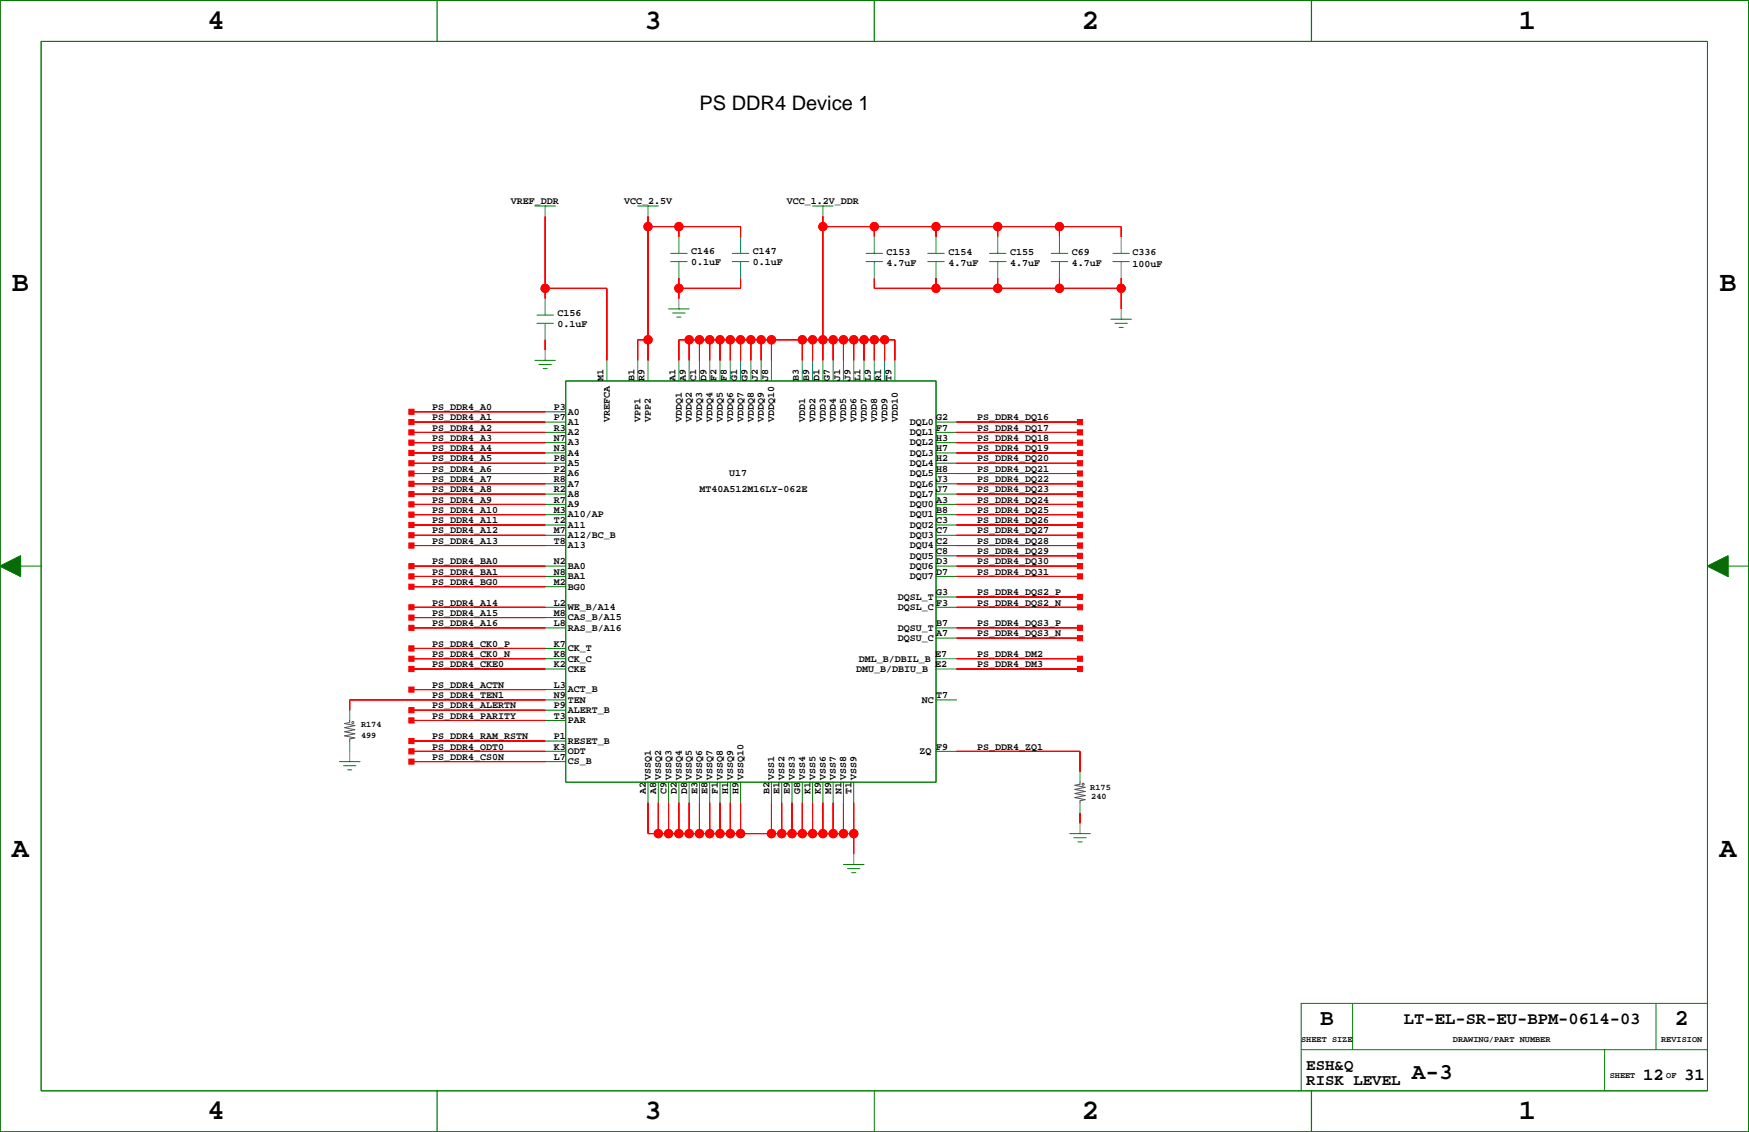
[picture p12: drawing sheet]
<svg xmlns="http://www.w3.org/2000/svg" width="432mm" height="279mm" viewBox="0 0 432 279" stroke-linecap="round" stroke-linejoin="round" font-family="sans-serif">
<defs><g id="words">
<g font-size="7.1">
<text x="51.2" y="7.1">4</text>
<text x="159.1" y="7.1">3</text>
<text x="267.1" y="7.1">2</text>
<text x="375" y="7.1">1</text>
<text x="3" y="71.9">B</text>
<text x="424.5" y="71.9">B</text>
<text x="3" y="211.5">A</text>
<text x="424.5" y="211.5">A</text>
<text x="51.2" y="276.3">4</text>
<text x="159.1" y="276.3">3</text>
<text x="267.1" y="276.3">2</text>
<text x="375" y="276.3">1</text>
</g>
<g font-size="5.6">
<text x="325.9" y="253.1">B</text>
<text x="413.5" y="253.1">2</text>
<text x="348.5" y="266.4">A-3</text>
</g>
<text font-size="4.9" x="172.7" y="27.1">PS DDR4 Device 1</text>
<g font-size="4.2">
<text x="346.6" y="252.7">LT-EL-SR-EU-BPM-0614-03</text>
<text x="405.7" y="266.6">12</text>
<text x="415.8" y="266.6">31</text>
</g>
<g font-size="3.9">
<text x="322.5" y="264">ESH&amp;Q</text>
<text x="322.5" y="267.8">RISK LEVEL</text>
</g>
<g font-size="2.5">
<text x="126.1" y="50.4">VREF_DDR</text>
<text x="154.1" y="50.4">VCC_2.5V</text>
<text x="194.3" y="50.4">VCC_1.2V_DDR</text>
<text x="170.6" y="62.7">C146</text>
<text x="170.6" y="65.5">0.1uF</text>
<text x="185.9" y="62.7">C147</text>
<text x="185.9" y="65.5">0.1uF</text>
<text x="218.9" y="65.8">4.7uF</text>
<text x="218.9" y="63">C153</text>
<text x="234.1" y="65.8">4.7uF</text>
<text x="234.1" y="63">C154</text>
<text x="249.4" y="65.8">4.7uF</text>
<text x="249.4" y="63">C155</text>
<text x="264.6" y="65.8">4.7uF</text>
<text x="264.6" y="63">C69</text>
<text x="279.6" y="63">C336</text>
<text x="279.6" y="66">100uF</text>
<text x="137.6" y="78">C156</text>
<text x="137.6" y="80.7">0.1uF</text>
<text x="149" y="94" transform="rotate(-90 149 94)">M1</text>
<text x="156.6" y="94" transform="rotate(-90 156.6 94)">B1</text>
<text x="159.1" y="94" transform="rotate(-90 159.1 94)">R9</text>
<text x="166.8" y="94" transform="rotate(-90 166.8 94)">A1</text>
<text x="169.3" y="94" transform="rotate(-90 169.3 94)">A9</text>
<text x="171.8" y="94" transform="rotate(-90 171.8 94)">C1</text>
<text x="174.4" y="94" transform="rotate(-90 174.4 94)">D9</text>
<text x="176.9" y="94" transform="rotate(-90 176.9 94)">F2</text>
<text x="179.5" y="94" transform="rotate(-90 179.5 94)">F8</text>
<text x="182" y="94" transform="rotate(-90 182 94)">G1</text>
<text x="184.5" y="94" transform="rotate(-90 184.5 94)">G9</text>
<text x="187.1" y="94" transform="rotate(-90 187.1 94)">J2</text>
<text x="189.6" y="94" transform="rotate(-90 189.6 94)">J8</text>
<text x="197.2" y="94" transform="rotate(-90 197.2 94)">B3</text>
<text x="199.8" y="94" transform="rotate(-90 199.8 94)">B9</text>
<text x="202.3" y="94" transform="rotate(-90 202.3 94)">D1</text>
<text x="204.9" y="94" transform="rotate(-90 204.9 94)">G7</text>
<text x="207.4" y="94" transform="rotate(-90 207.4 94)">J1</text>
<text x="209.9" y="94" transform="rotate(-90 209.9 94)">J9</text>
<text x="212.5" y="94" transform="rotate(-90 212.5 94)">L1</text>
<text x="215" y="94" transform="rotate(-90 215 94)">L9</text>
<text x="217.6" y="94" transform="rotate(-90 217.6 94)">R1</text>
<text x="220.1" y="94" transform="rotate(-90 220.1 94)">T9</text>
<text x="106.7" y="101.2">PS_DDR4_A0</text>
<text x="136.7" y="101.2">P3</text>
<text x="106.7" y="103.7">PS_DDR4_A1</text>
<text x="106.7" y="106.3">PS_DDR4_A2</text>
<text x="136.7" y="106.3">R3</text>
<text x="136.7" y="103.7">P7</text>
<text x="140.2" y="102.3">A0</text>
<text x="140.2" y="104.9">A1</text>
<text x="140.2" y="107.4">A2</text>
<text x="150.5" y="104.2" transform="rotate(-90 150.5 104.2)">VREFCA</text>
<text x="158.1" y="104.2" transform="rotate(-90 158.1 104.2)">VPP1</text>
<text x="160.7" y="104.2" transform="rotate(-90 160.7 104.2)">VPP2</text>
<text x="168.3" y="104.2" transform="rotate(-90 168.3 104.2)">VDDQ1</text>
<text x="170.8" y="104.2" transform="rotate(-90 170.8 104.2)">VDDQ2</text>
<text x="173.4" y="104.2" transform="rotate(-90 173.4 104.2)">VDDQ3</text>
<text x="175.9" y="104.2" transform="rotate(-90 175.9 104.2)">VDDQ4</text>
<text x="178.5" y="104.2" transform="rotate(-90 178.5 104.2)">VDDQ5</text>
<text x="181" y="104.2" transform="rotate(-90 181 104.2)">VDDQ6</text>
<text x="183.5" y="104.2" transform="rotate(-90 183.5 104.2)">VDDQ7</text>
<text x="186.1" y="104.2" transform="rotate(-90 186.1 104.2)">VDDQ8</text>
<text x="188.6" y="104.2" transform="rotate(-90 188.6 104.2)">VDDQ9</text>
<text x="191.2" y="104.2" transform="rotate(-90 191.2 104.2)">VDDQ10</text>
<text x="198.8" y="104.2" transform="rotate(-90 198.8 104.2)">VDD1</text>
<text x="201.3" y="104.2" transform="rotate(-90 201.3 104.2)">VDD2</text>
<text x="203.8" y="104.2" transform="rotate(-90 203.8 104.2)">VDD3</text>
<text x="206.4" y="104.2" transform="rotate(-90 206.4 104.2)">VDD4</text>
<text x="208.9" y="104.2" transform="rotate(-90 208.9 104.2)">VDD5</text>
<text x="211.5" y="104.2" transform="rotate(-90 211.5 104.2)">VDD6</text>
<text x="214" y="104.2" transform="rotate(-90 214 104.2)">VDD7</text>
<text x="216.5" y="104.2" transform="rotate(-90 216.5 104.2)">VDD8</text>
<text x="219.1" y="104.2" transform="rotate(-90 219.1 104.2)">VDD9</text>
<text x="221.6" y="104.2" transform="rotate(-90 221.6 104.2)">VDD10</text>
<text x="224.7" y="104.9">DQL0</text>
<text x="224.7" y="107.4">DQL1</text>
<text x="231.1" y="106.3">F7</text>
<text x="231.1" y="103.7">G2</text>
<text x="241.2" y="106.3">PS_DDR4_DQ17</text>
<text x="241.2" y="103.7">PS_DDR4_DQ16</text>
<text x="106.7" y="108.8">PS_DDR4_A3</text>
<text x="106.7" y="111.4">PS_DDR4_A4</text>
<text x="106.7" y="113.9">PS_DDR4_A5</text>
<text x="136.7" y="113.9">P8</text>
<text x="136.7" y="111.4">N3</text>
<text x="136.7" y="108.8">N7</text>
<text x="140.2" y="110">A3</text>
<text x="140.2" y="112.5">A4</text>
<text x="224.7" y="110">DQL2</text>
<text x="224.7" y="112.5">DQL3</text>
<text x="231.1" y="113.9">H2</text>
<text x="231.1" y="111.4">H7</text>
<text x="231.1" y="108.8">H3</text>
<text x="241.2" y="111.4">PS_DDR4_DQ19</text>
<text x="241.2" y="108.8">PS_DDR4_DQ18</text>
<text x="241.2" y="113.9">PS_DDR4_DQ20</text>
<text x="106.7" y="116.4">PS_DDR4_A6</text>
<text x="106.7" y="119">PS_DDR4_A7</text>
<text x="136.7" y="119">R8</text>
<text x="136.7" y="116.4">P2</text>
<text x="140.2" y="115">A5</text>
<text x="140.2" y="117.6">A6</text>
<text x="180" y="117.5">U17</text>
<text x="224.7" y="115">DQL4</text>
<text x="224.7" y="117.6">DQL5</text>
<text x="231.1" y="119">J3</text>
<text x="231.1" y="116.4">H8</text>
<text x="241.2" y="119">PS_DDR4_DQ22</text>
<text x="241.2" y="116.4">PS_DDR4_DQ21</text>
<text x="106.7" y="121.5">PS_DDR4_A8</text>
<text x="106.7" y="124.1">PS_DDR4_A9</text>
<text x="136.7" y="124.1">R7</text>
<text x="136.7" y="121.5">R2</text>
<text x="140.2" y="120.1">A7</text>
<text x="140.2" y="122.6">A8</text>
<text x="140.2" y="125.2">A9</text>
<text x="172.7" y="121.5">MT40A512M16LY-062E</text>
<text x="224.7" y="120.1">DQL6</text>
<text x="224.7" y="122.6">DQL7</text>
<text x="224.7" y="125.2">DQU0</text>
<text x="231.1" y="124.1">A3</text>
<text x="231.1" y="121.5">J7</text>
<text x="241.2" y="124.1">PS_DDR4_DQ24</text>
<text x="241.2" y="121.5">PS_DDR4_DQ23</text>
<text x="106.7" y="126.6">PS_DDR4_A10</text>
<text x="106.7" y="129.1">PS_DDR4_A11</text>
<text x="106.7" y="131.7">PS_DDR4_A12</text>
<text x="136.7" y="131.7">M7</text>
<text x="136.7" y="129.1">T2</text>
<text x="136.7" y="126.6">M3</text>
<text x="140.2" y="127.7">A10/AP</text>
<text x="140.2" y="130.3">A11</text>
<text x="224.7" y="127.7">DQU1</text>
<text x="224.7" y="130.3">DQU2</text>
<text x="231.1" y="131.7">C7</text>
<text x="231.1" y="129.1">C3</text>
<text x="231.1" y="126.6">B8</text>
<text x="241.2" y="131.7">PS_DDR4_DQ27</text>
<text x="241.2" y="129.1">PS_DDR4_DQ26</text>
<text x="241.2" y="126.6">PS_DDR4_DQ25</text>
<text x="106.7" y="134.2">PS_DDR4_A13</text>
<text x="136.7" y="134.2">T8</text>
<text x="140.2" y="132.8">A12/BC_B</text>
<text x="140.2" y="135.3">A13</text>
<text x="224.7" y="132.8">DQU3</text>
<text x="224.7" y="135.3">DQU4</text>
<text x="224.7" y="137.9">DQU5</text>
<text x="231.1" y="136.8">C8</text>
<text x="231.1" y="134.2">C2</text>
<text x="241.2" y="136.8">PS_DDR4_DQ29</text>
<text x="241.2" y="134.2">PS_DDR4_DQ28</text>
<text x="106.7" y="139.3">PS_DDR4_BA0</text>
<text x="106.7" y="141.8">PS_DDR4_BA1</text>
<text x="136.7" y="141.8">N8</text>
<text x="136.7" y="139.3">N2</text>
<text x="140.2" y="140.4">BA0</text>
<text x="140.2" y="143">BA1</text>
<text x="224.7" y="140.4">DQU6</text>
<text x="224.7" y="143">DQU7</text>
<text x="231.1" y="141.8">D7</text>
<text x="231.1" y="139.3">D3</text>
<text x="241.2" y="139.3">PS_DDR4_DQ30</text>
<text x="241.2" y="141.8">PS_DDR4_DQ31</text>
<text x="106.7" y="144.4">PS_DDR4_BG0</text>
<text x="106.7" y="149.4">PS_DDR4_A14</text>
<text x="136.7" y="149.4">L2</text>
<text x="136.7" y="144.4">M2</text>
<text x="140.2" y="145.5">BG0</text>
<text x="221.7" y="148">DQSL_T</text>
<text x="231.1" y="146.9">G3</text>
<text x="231.1" y="149.4">F3</text>
<text x="241.2" y="149.4">PS_DDR4_DQS2_N</text>
<text x="241.2" y="146.9">PS_DDR4_DQS2_P</text>
<text x="106.7" y="152">PS_DDR4_A15</text>
<text x="106.7" y="154.5">PS_DDR4_A16</text>
<text x="136.7" y="154.5">L8</text>
<text x="136.7" y="152">M8</text>
<text x="140.2" y="153.1">CAS_B/A15</text>
<text x="140.2" y="155.7">RAS_B/A16</text>
<text x="140.2" y="150.6">WE_B/A14</text>
<text x="221.7" y="150.6">DQSL_C</text>
<text x="221.7" y="155.7">DQSU_T</text>
<text x="231.1" y="154.5">B7</text>
<text x="241.2" y="154.5">PS_DDR4_DQS3_P</text>
<text x="106.7" y="159.6">PS_DDR4_CK0_P</text>
<text x="136.7" y="159.6">K7</text>
<text x="140.2" y="160.7">CK_T</text>
<text x="221.7" y="158.2">DQSU_C</text>
<text x="231.1" y="157.1">A7</text>
<text x="241.2" y="157.1">PS_DDR4_DQS3_N</text>
<text x="106.7" y="162.1">PS_DDR4_CK0_N</text>
<text x="106.7" y="164.7">PS_DDR4_CKE0</text>
<text x="136.7" y="162.1">K8</text>
<text x="136.7" y="164.7">K2</text>
<text x="140.2" y="165.8">CKE</text>
<text x="140.2" y="163.3">CK_C</text>
<text x="211.4" y="166">DMU_B/DBIU_B</text>
<text x="212" y="163.4">DML_B/DBIL_B</text>
<text x="230.9" y="164.7">E2</text>
<text x="230.9" y="162.1">E7</text>
<text x="241.2" y="164.7">PS_DDR4_DM3</text>
<text x="241.2" y="162.1">PS_DDR4_DM2</text>
<text x="106.7" y="169.8">PS_DDR4_ACTN</text>
<text x="106.7" y="172.3">PS_DDR4_TEN1</text>
<text x="136.7" y="172.3">N9</text>
<text x="136.7" y="169.8">L3</text>
<text x="140.2" y="170.9">ACT_B</text>
<text x="140.2" y="173.4">TEN</text>
<text x="227.6" y="173.4">NC</text>
<text x="231.1" y="172.3">T7</text>
<text x="106.7" y="174.8">PS_DDR4_ALERTN</text>
<text x="106.7" y="177.4">PS_DDR4_PARITY</text>
<text x="136.7" y="177.4">T3</text>
<text x="136.7" y="174.8">P9</text>
<text x="140.2" y="176">ALERT_B</text>
<text x="140.2" y="178.5">PAR</text>
<text x="106.7" y="182.5">PS_DDR4_RAM_RSTN</text>
<text x="106.7" y="185">PS_DDR4_ODT0</text>
<text x="136.7" y="182.5">P1</text>
<text x="136.7" y="185">K3</text>
<text x="140.2" y="183.6">RESET_B</text>
<text x="231.1" y="185">F9</text>
<text x="241.2" y="185">PS_DDR4_ZQ1</text>
<text x="106.7" y="187.5">PS_DDR4_CS0N</text>
<text x="136.7" y="187.5">L7</text>
<text x="140.2" y="188.7">CS_B</text>
<text x="140.2" y="186.1">ODT</text>
<text x="227" y="186.1">ZQ</text>
<text x="159.5" y="196" transform="rotate(-90 159.5 196)">A2</text>
<text x="160.7" y="192.6" transform="rotate(-90 160.7 192.6)">VSSQ1</text>
<text x="162" y="196" transform="rotate(-90 162 196)">A8</text>
<text x="163.2" y="192.6" transform="rotate(-90 163.2 192.6)">VSSQ2</text>
<text x="164.5" y="196" transform="rotate(-90 164.5 196)">C9</text>
<text x="165.8" y="192.6" transform="rotate(-90 165.8 192.6)">VSSQ3</text>
<text x="167.1" y="196" transform="rotate(-90 167.1 196)">D2</text>
<text x="168.3" y="192.6" transform="rotate(-90 168.3 192.6)">VSSQ4</text>
<text x="169.6" y="196" transform="rotate(-90 169.6 196)">D8</text>
<text x="170.8" y="192.6" transform="rotate(-90 170.8 192.6)">VSSQ5</text>
<text x="172.2" y="196" transform="rotate(-90 172.2 196)">E3</text>
<text x="173.4" y="192.6" transform="rotate(-90 173.4 192.6)">VSSQ6</text>
<text x="174.7" y="196" transform="rotate(-90 174.7 196)">E8</text>
<text x="175.9" y="192.6" transform="rotate(-90 175.9 192.6)">VSSQ7</text>
<text x="177.2" y="196" transform="rotate(-90 177.2 196)">F1</text>
<text x="178.5" y="192.6" transform="rotate(-90 178.5 192.6)">VSSQ8</text>
<text x="179.8" y="196" transform="rotate(-90 179.8 196)">H1</text>
<text x="181" y="192.6" transform="rotate(-90 181 192.6)">VSSQ9</text>
<text x="182.3" y="196" transform="rotate(-90 182.3 196)">H9</text>
<text x="183.5" y="192.6" transform="rotate(-90 183.5 192.6)">VSSQ10</text>
<text x="189.9" y="196" transform="rotate(-90 189.9 196)">B2</text>
<text x="191.2" y="192.6" transform="rotate(-90 191.2 192.6)">VSS1</text>
<text x="192.5" y="196" transform="rotate(-90 192.5 196)">E1</text>
<text x="193.7" y="192.6" transform="rotate(-90 193.7 192.6)">VSS2</text>
<text x="195" y="196" transform="rotate(-90 195 196)">E9</text>
<text x="196.2" y="192.6" transform="rotate(-90 196.2 192.6)">VSS3</text>
<text x="197.6" y="196" transform="rotate(-90 197.6 196)">G8</text>
<text x="198.8" y="192.6" transform="rotate(-90 198.8 192.6)">VSS4</text>
<text x="200.1" y="196" transform="rotate(-90 200.1 196)">K1</text>
<text x="201.3" y="192.6" transform="rotate(-90 201.3 192.6)">VSS5</text>
<text x="202.6" y="196" transform="rotate(-90 202.6 196)">K9</text>
<text x="203.8" y="192.6" transform="rotate(-90 203.8 192.6)">VSS6</text>
<text x="205.2" y="196" transform="rotate(-90 205.2 196)">M9</text>
<text x="206.4" y="192.6" transform="rotate(-90 206.4 192.6)">VSS7</text>
<text x="207.7" y="196" transform="rotate(-90 207.7 196)">N1</text>
<text x="208.9" y="192.6" transform="rotate(-90 208.9 192.6)">VSS8</text>
<text x="210.3" y="196" transform="rotate(-90 210.3 196)">T1</text>
<text x="211.5" y="192.6" transform="rotate(-90 211.5 192.6)">VSS9</text>
</g>
<g font-size="2.1">
<text x="89.1" y="179.4">R174</text>
<text x="89.1" y="182.2">499</text>
<text x="269.2" y="194.9">R175</text>
<text x="269.4" y="197.2">240</text>
<text x="321.2" y="257.1">SHEET SIZE</text>
<text x="358.7" y="257.1">DRAWING/PART NUMBER</text>
<text x="410.1" y="257.1">REVISION</text>
<text x="397.4" y="266">SHEET</text>
<text x="411.4" y="266">OF</text>
</g>
</g></defs>
<path d="M0 .1h431.7v279.3h-431.7z" fill="none" stroke="#000" stroke-width=".25"/>
<g fill="none" stroke="#008000" stroke-width=".25">
<path d="M0 .1h431.7v279.3h-431.7zM10.2 10.2h411.3v259h-411.3zM132.1 50.9h5M134.6 50.9h.1M157.4 50.9h5.1M160 50.9h.1M200.6 50.9h5.1M203.2 50.9h.1M132.6 79.8h4M132.6 77.8h4M165.1 76.2h5M165.6 64.6h4"/>
<path d="M165.6 62.5h4M166.1 77.3h3M167.1 78.3h1M167.6 76.2h.1M180.8 64.6h4.1M180.8 62.5h4.1M213.8 64.6h4.1M213.8 62.5h4.1M229.1 64.6h4M229.1 62.5h4M244.3 64.6h4.1M244.3 62.5h4.1"/>
<path d="M259.5 64.6h4.1M259.5 62.5h4.1M274.3 78.8h5M274.8 64.6h4M274.8 62.5h4M275.3 79.8h3M276.8 78.8h.1M132.1 88.9h5M133.1 90h3M134.1 91h1M134.6 88.9h.1M139.7 94h91.4v99.1h-91.4z"/>
<path d="M276.3 80.8h1M134.6 101.6h5.1M134.6 104.2h5.1M134.6 106.7h5.1M134.6 109.3h5.1M134.6 111.8h5.1M134.6 114.3h5.1M134.6 116.9h5.1M134.6 119.4h5.1M231.1 104.2h5.1M231.1 106.7h5.1M231.1 109.3h5.1"/>
<path d="M231.1 111.8h5.1M231.1 114.3h5.1M231.1 116.9h5.1M231.1 119.4h5.1M0 139.7l5.1-2.5v5.1zM5.1 139.7h5.1M134.6 127h5.1M134.6 129.6h5.1M134.6 132.1h5.1M134.6 134.7h5.1M134.6 122h5.1M134.6 124.5h5.1"/>
<path d="M134.6 139.7h5.1M231.1 127h5.1M231.1 129.6h5.1M231.1 132.1h5.1M231.1 134.7h5.1M231.1 122h5.1M231.1 124.5h5.1M231.1 139.7h5.1M231.1 137.2h5.1M421.5 139.7l5.1-2.5v5.1zM426.6 139.7h5.1M134.6 142.3h5.1"/>
<path d="M134.6 144.8h5.1M134.6 152.4h5.1M134.6 149.9h5.1M134.6 155h5.1M231.1 142.3h5.1M231.1 149.9h5.1M231.1 147.3h5.1M231.1 157.5h5.1M231.1 155h5.1M134.6 170.2h5.1M134.6 175.3h5.1M134.6 165.1h5.1"/>
<path d="M134.6 162.6h5.1M134.6 160h5.1M134.6 172.7h5.1M134.6 177.8h5.1M231.1 172.7h5.1M83.8 188h5.1M84.8 189h3.1M85.8 190h1M86.3 188h.1M134.6 188h5.1M134.6 185.4h5.1M134.6 182.9h5.1"/>
<path d="M160 193.1v5M162.5 193.1v5M165.1 193.1v5M167.6 193.1v5M170.1 193.1v5M172.7 193.1v5M175.2 193.1v5M177.8 193.1v5M180.3 193.1v5M182.8 193.1v5M190.5 193.1v5M193 193.1v5"/>
<path d="M195.5 193.1v5M198.1 193.1v5M200.6 193.1v5M203.2 193.1v5M205.7 193.1v5M208.2 193.1v5M210.8 193.1v5M208.2 213.4h5.1M209.2 214.4h3.1M210.3 215.4h1M210.8 213.4h.1M264.1 205.8h5.1"/>
<path d="M265.1 206.8h3.1M266.1 207.8h1M266.6 205.8h.1M321.2 259.1h100.3M333.9 247.7v11.4M396.1 259.1v10.1M408.8 247.7v11.4M421.5 247.7h-100.3v21.5M215.9 269.2v10.2"/>
</g>
<g fill="none" stroke="#008080" stroke-width=".25">
<path d="M134.6 50.9v2.5M160 50.9v2.5M167.6 58.5v4M182.8 58.5v4M203.2 50.9v2.5M215.9 58.5v4M231.1 58.5v4M246.3 58.5v4M261.6 58.5v4M134.6 73.7v4.1M134.6 79.8v4.1M167.6 64.6v4"/>
<path d="M182.8 64.6v4M215.9 64.6v4M231.1 64.6v4M246.3 64.6v4M261.6 64.6v4M149.8 88.9v5.1M157.4 88.9v5.1M160 88.9v5.1M167.6 88.9v5.1M170.1 88.9v5.1M172.7 88.9v5.1M175.2 88.9v5.1"/>
<path d="M177.8 88.9v5.1M180.3 88.9v5.1M182.8 88.9v5.1M185.4 88.9v5.1M187.9 88.9v5.1M190.5 88.9v5.1M198.1 88.9v5.1M200.6 88.9v5.1M203.2 88.9v5.1M205.7 88.9v5.1M208.2 88.9v5.1M210.8 88.9v5.1"/>
<path d="M213.3 88.9v5.1M215.9 88.9v5.1M218.4 88.9v5.1M220.9 88.9v5.1M86.3 175.3v2.5M231.1 162.6h5.1M231.1 165.1h5.1M86.3 182.9v2.5M231.1 185.4h5.1M266.6 190.5v2.6M266.6 198.1v2.6"/>
</g>
<g fill="#f00" stroke="#f00" stroke-width=".25">
<path d="M236.2 139.7h30.4z" fill-rule="evenodd"/>
<path d="M266 139.1h1.3v1.3h-1.3z" fill-rule="evenodd"/>
<path d="M236.2 132.1h30.4z" fill-rule="evenodd"/>
<path d="M266 131.5h1.3v1.2h-1.3z" fill-rule="evenodd"/>
<path d="M236.2 137.2h30.4z" fill-rule="evenodd"/>
<path d="M266 136.6h1.3v1.2h-1.3z" fill-rule="evenodd"/>
<path d="M236.2 124.5h30.4z" fill-rule="evenodd"/>
<path d="M266 123.9h1.3v1.2h-1.3z" fill-rule="evenodd"/>
<path d="M236.2 129.6h30.4z" fill-rule="evenodd"/>
<path d="M266 128.9h1.3v1.3h-1.3z" fill-rule="evenodd"/>
<path d="M236.2 127h30.4z" fill-rule="evenodd"/>
<path d="M266 126.4h1.3v1.3h-1.3z" fill-rule="evenodd"/>
<path d="M236.2 134.7h30.4z" fill-rule="evenodd"/>
<path d="M266 134h1.3v1.3h-1.3z" fill-rule="evenodd"/>
<path d="M236.2 142.3h30.4z" fill-rule="evenodd"/>
<path d="M266 141.6h1.3v1.3h-1.3z" fill-rule="evenodd"/>
<path d="M236.2 165.1h30.4z" fill-rule="evenodd"/>
<path d="M266 164.5h1.3v1.3h-1.3z" fill-rule="evenodd"/>
<path d="M236.2 157.5h30.4z" fill-rule="evenodd"/>
<path d="M266 156.9h1.3v1.2h-1.3z" fill-rule="evenodd"/>
<path d="M236.2 155h30.4z" fill-rule="evenodd"/>
<path d="M266 154.3h1.3v1.3h-1.3z" fill-rule="evenodd"/>
<path d="M236.2 106.7h30.4z" fill-rule="evenodd"/>
<path d="M266 106.1h1.3v1.3h-1.3z" fill-rule="evenodd"/>
<path d="M236.2 119.4h30.4z" fill-rule="evenodd"/>
<path d="M266 118.8h1.3v1.3h-1.3z" fill-rule="evenodd"/>
<path d="M236.2 111.8h30.4z" fill-rule="evenodd"/>
<path d="M266 111.2h1.3v1.2h-1.3z" fill-rule="evenodd"/>
<path d="M236.2 122h30.4z" fill-rule="evenodd"/>
<path d="M266 121.3h1.3v1.3h-1.3z" fill-rule="evenodd"/>
<path d="M236.2 162.6h30.4z" fill-rule="evenodd"/>
<path d="M266 162h1.3v1.2h-1.3z" fill-rule="evenodd"/>
<path d="M236.2 149.9h30.4z" fill-rule="evenodd"/>
<path d="M266 149.3h1.3v1.2h-1.3z" fill-rule="evenodd"/>
<path d="M236.2 147.3h30.4z" fill-rule="evenodd"/>
<path d="M266 146.7h1.3v1.3h-1.3z" fill-rule="evenodd"/>
<path d="M236.2 104.2h30.4z" fill-rule="evenodd"/>
<path d="M266 103.5h1.3v1.3h-1.3z" fill-rule="evenodd"/>
<path d="M236.2 116.9h30.4z" fill-rule="evenodd"/>
<path d="M266 116.2h1.3v1.3h-1.3z" fill-rule="evenodd"/>
<path d="M236.2 109.3h30.4z" fill-rule="evenodd"/>
<path d="M266 108.6h1.3v1.3h-1.3z" fill-rule="evenodd"/>
<path d="M236.2 114.3h30.4z" fill-rule="evenodd"/>
<path d="M266 113.7h1.3v1.3h-1.3z" fill-rule="evenodd"/>
<path d="M190.5 198.1v7.7z" fill-rule="evenodd"/>
<path d="M180.3 198.1v7.7z" fill-rule="evenodd"/>
<path d="M177.8 198.1v7.7z" fill-rule="evenodd"/>
<path d="M172.7 198.1v7.7z" fill-rule="evenodd"/>
<path d="M160 205.8h2.5z" fill-rule="evenodd"/>
<path d="M162.5 198.1v7.7z" fill-rule="evenodd"/>
<path d="M162.5 205.8h2.6z" fill-rule="evenodd"/>
<path d="M165.1 198.1v7.7z" fill-rule="evenodd"/>
<path d="M165.1 205.8h2.5z" fill-rule="evenodd"/>
<path d="M167.6 198.1v7.7z" fill-rule="evenodd"/>
<path d="M167.6 205.8h2.5z" fill-rule="evenodd"/>
<path d="M170.1 198.1v7.7z" fill-rule="evenodd"/>
<path d="M170.1 205.8h2.6z" fill-rule="evenodd"/>
<path d="M172.7 205.8h2.5z" fill-rule="evenodd"/>
<path d="M175.2 198.1v7.7z" fill-rule="evenodd"/>
<path d="M175.2 205.8h2.6z" fill-rule="evenodd"/>
<path d="M177.8 205.8h2.5z" fill-rule="evenodd"/>
<path d="M180.3 205.8h2.5z" fill-rule="evenodd"/>
<path d="M182.8 198.1v7.7z" fill-rule="evenodd"/>
<path d="M182.8 205.8h7.7z" fill-rule="evenodd"/>
<path d="M190.5 205.8h2.5z" fill-rule="evenodd"/>
<path d="M193 198.1v7.7z" fill-rule="evenodd"/>
<path d="M193 205.8h2.5z" fill-rule="evenodd"/>
<path d="M195.5 198.1v7.7z" fill-rule="evenodd"/>
<path d="M195.5 205.8h2.6z" fill-rule="evenodd"/>
<path d="M198.1 205.8h2.5z" fill-rule="evenodd"/>
<path d="M200.6 198.1v7.7z" fill-rule="evenodd"/>
<path d="M200.6 205.8h2.6z" fill-rule="evenodd"/>
<path d="M203.2 198.1v7.7z" fill-rule="evenodd"/>
<path d="M203.2 205.8h2.5z" fill-rule="evenodd"/>
<path d="M205.7 198.1v7.7z" fill-rule="evenodd"/>
<path d="M205.7 205.8h2.5z" fill-rule="evenodd"/>
<path d="M210.8 198.1v7.7z" fill-rule="evenodd"/>
<path d="M160 198.1v7.7z" fill-rule="evenodd"/>
<path d="M210.8 205.8v5z" fill-rule="evenodd"/>
<path d="M208.2 205.8h2.6z" fill-rule="evenodd"/>
<path d="M208.2 198.1v7.7z" fill-rule="evenodd"/>
<path d="M198.1 198.1v7.7z" fill-rule="evenodd"/>
<path d="M101.6 101.6h33z" fill-rule="evenodd"/>
<path d="M100.9 101h1.3v1.3h-1.3z" fill-rule="evenodd"/>
<path d="M101.6 104.2h33z" fill-rule="evenodd"/>
<path d="M100.9 103.5h1.3v1.3h-1.3z" fill-rule="evenodd"/>
<path d="M101.6 106.7h33z" fill-rule="evenodd"/>
<path d="M100.9 106.1h1.3v1.3h-1.3z" fill-rule="evenodd"/>
<path d="M101.6 109.3h33z" fill-rule="evenodd"/>
<path d="M100.9 108.6h1.3v1.3h-1.3z" fill-rule="evenodd"/>
<path d="M101.6 111.8h33z" fill-rule="evenodd"/>
<path d="M100.9 111.2h1.3v1.2h-1.3z" fill-rule="evenodd"/>
<path d="M101.6 114.3h33z" fill-rule="evenodd"/>
<path d="M100.9 113.7h1.3v1.3h-1.3z" fill-rule="evenodd"/>
<path d="M101.6 116.9h33z" fill-rule="evenodd"/>
<path d="M100.9 116.2h1.3v1.3h-1.3z" fill-rule="evenodd"/>
<path d="M101.6 119.4h33z" fill-rule="evenodd"/>
<path d="M100.9 118.8h1.3v1.3h-1.3z" fill-rule="evenodd"/>
<path d="M101.6 122h33z" fill-rule="evenodd"/>
<path d="M100.9 121.3h1.3v1.3h-1.3z" fill-rule="evenodd"/>
<path d="M101.6 124.5h33z" fill-rule="evenodd"/>
<path d="M100.9 123.9h1.3v1.2h-1.3z" fill-rule="evenodd"/>
<path d="M101.6 127h33z" fill-rule="evenodd"/>
<path d="M100.9 126.4h1.3v1.3h-1.3z" fill-rule="evenodd"/>
<path d="M101.6 129.6h33z" fill-rule="evenodd"/>
<path d="M100.9 128.9h1.3v1.3h-1.3z" fill-rule="evenodd"/>
<path d="M101.6 132.1h33z" fill-rule="evenodd"/>
<path d="M100.9 131.5h1.3v1.2h-1.3z" fill-rule="evenodd"/>
<path d="M101.6 134.7h33z" fill-rule="evenodd"/>
<path d="M100.9 134h1.3v1.3h-1.3z" fill-rule="evenodd"/>
<path d="M101.6 139.7h33z" fill-rule="evenodd"/>
<path d="M100.9 139.1h1.3v1.3h-1.3z" fill-rule="evenodd"/>
<path d="M101.6 142.3h33z" fill-rule="evenodd"/>
<path d="M100.9 141.6h1.3v1.3h-1.3z" fill-rule="evenodd"/>
<path d="M101.6 144.8h33z" fill-rule="evenodd"/>
<path d="M100.9 144.2h1.3v1.2h-1.3z" fill-rule="evenodd"/>
<path d="M101.6 149.9h33z" fill-rule="evenodd"/>
<path d="M100.9 149.3h1.3v1.2h-1.3z" fill-rule="evenodd"/>
<path d="M101.6 152.4h33z" fill-rule="evenodd"/>
<path d="M100.9 151.8h1.3v1.3h-1.3z" fill-rule="evenodd"/>
<path d="M101.6 155h33z" fill-rule="evenodd"/>
<path d="M100.9 154.3h1.3v1.3h-1.3z" fill-rule="evenodd"/>
<path d="M101.6 162.6h33z" fill-rule="evenodd"/>
<path d="M100.9 162h1.3v1.2h-1.3z" fill-rule="evenodd"/>
<path d="M101.6 160h33z" fill-rule="evenodd"/>
<path d="M100.9 159.4h1.3v1.3h-1.3z" fill-rule="evenodd"/>
<path d="M101.6 165.1h33z" fill-rule="evenodd"/>
<path d="M100.9 164.5h1.3v1.3h-1.3z" fill-rule="evenodd"/>
<path d="M101.6 170.2h33z" fill-rule="evenodd"/>
<path d="M100.9 169.6h1.3v1.2h-1.3z" fill-rule="evenodd"/>
<path d="M86.3 172.7h48.3z" fill-rule="evenodd"/>
<path d="M86.3 172.7v2.6z" fill-rule="evenodd"/>
<path d="M101.6 175.3h33z" fill-rule="evenodd"/>
<path d="M100.9 174.6h1.3v1.3h-1.3z" fill-rule="evenodd"/>
<path d="M101.6 177.8h33z" fill-rule="evenodd"/>
<path d="M100.9 177.2h1.3v1.3h-1.3z" fill-rule="evenodd"/>
<path d="M101.6 182.9h33z" fill-rule="evenodd"/>
<path d="M100.9 182.3h1.3v1.2h-1.3z" fill-rule="evenodd"/>
<path d="M101.6 185.4h33z" fill-rule="evenodd"/>
<path d="M100.9 184.8h1.3v1.3h-1.3z" fill-rule="evenodd"/>
<path d="M101.6 188h33z" fill-rule="evenodd"/>
<path d="M100.9 187.3h1.3v1.3h-1.3z" fill-rule="evenodd"/>
<path d="M266.6 185.4v5.1z" fill-rule="evenodd"/>
<path d="M236.2 185.4h30.4z" fill-rule="evenodd"/>
<path d="M266.6 200.7v2.5z" fill-rule="evenodd"/>
<path d="M167.6 71.2v2.5z" fill-rule="evenodd"/>
<path d="M167.6 68.6v2.6z" fill-rule="evenodd"/>
<path d="M167.6 71.2h15.2z" fill-rule="evenodd"/>
<path d="M182.8 68.6v2.6z" fill-rule="evenodd"/>
<path d="M276.8 71.2v5z" fill-rule="evenodd"/>
<path d="M246.3 68.6v2.6z" fill-rule="evenodd"/>
<path d="M231.1 68.6v2.6z" fill-rule="evenodd"/>
<path d="M215.9 68.6v2.6z" fill-rule="evenodd"/>
<path d="M276.8 68.6v2.6z" fill-rule="evenodd"/>
<path d="M246.3 71.2h15.3z" fill-rule="evenodd"/>
<path d="M261.6 68.6v2.6z" fill-rule="evenodd"/>
<path d="M215.9 71.2h15.2z" fill-rule="evenodd"/>
<path d="M231.1 71.2h15.2z" fill-rule="evenodd"/>
<path d="M261.6 71.2h15.2z" fill-rule="evenodd"/>
<path d="M134.6 83.9v2.5z" fill-rule="evenodd"/>
<path d="M134.6 53.4v17.8z" fill-rule="evenodd"/>
<path d="M134.6 71.2v2.5z" fill-rule="evenodd"/>
<path d="M149.8 71.2v17.7z" fill-rule="evenodd"/>
<path d="M134.6 71.2h15.2z" fill-rule="evenodd"/>
<path d="M231.1 55.9v2.6z" fill-rule="evenodd"/>
<path d="M203.2 53.4v2.5z" fill-rule="evenodd"/>
<path d="M203.2 83.9v5z" fill-rule="evenodd"/>
<path d="M198.1 83.9v5z" fill-rule="evenodd"/>
<path d="M190.5 83.9v5z" fill-rule="evenodd"/>
<path d="M187.9 83.9v5z" fill-rule="evenodd"/>
<path d="M185.4 83.9v5z" fill-rule="evenodd"/>
<path d="M175.2 83.9v5z" fill-rule="evenodd"/>
<path d="M172.7 83.9v5z" fill-rule="evenodd"/>
<path d="M170.1 83.9v5z" fill-rule="evenodd"/>
<path d="M167.6 83.9v5z" fill-rule="evenodd"/>
<path d="M167.6 83.9h2.5z" fill-rule="evenodd"/>
<path d="M170.1 83.9h2.6z" fill-rule="evenodd"/>
<path d="M172.7 83.9h2.5z" fill-rule="evenodd"/>
<path d="M175.2 83.9h2.6z" fill-rule="evenodd"/>
<path d="M177.8 83.9v5z" fill-rule="evenodd"/>
<path d="M177.8 83.9h2.5z" fill-rule="evenodd"/>
<path d="M180.3 83.9v5z" fill-rule="evenodd"/>
<path d="M180.3 83.9h2.5z" fill-rule="evenodd"/>
<path d="M182.8 83.9v5z" fill-rule="evenodd"/>
<path d="M182.8 83.9h2.6z" fill-rule="evenodd"/>
<path d="M185.4 83.9h2.5z" fill-rule="evenodd"/>
<path d="M187.9 83.9h2.6z" fill-rule="evenodd"/>
<path d="M190.5 83.9h7.6z" fill-rule="evenodd"/>
<path d="M198.1 83.9h2.5z" fill-rule="evenodd"/>
<path d="M200.6 83.9v5z" fill-rule="evenodd"/>
<path d="M200.6 83.9h2.6z" fill-rule="evenodd"/>
<path d="M213.3 83.9v5z" fill-rule="evenodd"/>
<path d="M215.9 83.9v5z" fill-rule="evenodd"/>
<path d="M218.4 83.9v5z" fill-rule="evenodd"/>
<path d="M220.9 83.9v5z" fill-rule="evenodd"/>
<path d="M218.4 83.9h2.5z" fill-rule="evenodd"/>
<path d="M215.9 83.9h2.5z" fill-rule="evenodd"/>
<path d="M213.3 83.9h2.6z" fill-rule="evenodd"/>
<path d="M210.8 83.9h2.5z" fill-rule="evenodd"/>
<path d="M210.8 83.9v5z" fill-rule="evenodd"/>
<path d="M208.2 83.9h2.6z" fill-rule="evenodd"/>
<path d="M208.2 83.9v5z" fill-rule="evenodd"/>
<path d="M205.7 83.9h2.5z" fill-rule="evenodd"/>
<path d="M205.7 83.9v5z" fill-rule="evenodd"/>
<path d="M203.2 83.9h2.5z" fill-rule="evenodd"/>
<path d="M203.2 55.9v28z" fill-rule="evenodd"/>
<path d="M215.9 55.9v2.6z" fill-rule="evenodd"/>
<path d="M246.3 55.9v2.6z" fill-rule="evenodd"/>
<path d="M203.2 55.9h12.7z" fill-rule="evenodd"/>
<path d="M276.8 55.9v2.6z" fill-rule="evenodd"/>
<path d="M261.6 55.9h15.2z" fill-rule="evenodd"/>
<path d="M261.6 55.9v2.6z" fill-rule="evenodd"/>
<path d="M246.3 55.9h15.3z" fill-rule="evenodd"/>
<path d="M231.1 55.9h15.2z" fill-rule="evenodd"/>
<path d="M215.9 55.9h15.2z" fill-rule="evenodd"/>
<path d="M160 83.9v5z" fill-rule="evenodd"/>
<path d="M167.6 55.9v2.6z" fill-rule="evenodd"/>
<path d="M182.8 55.9v2.6z" fill-rule="evenodd"/>
<path d="M167.6 55.9h15.2z" fill-rule="evenodd"/>
<path d="M160 55.9h7.6z" fill-rule="evenodd"/>
<path d="M157.4 83.9v5z" fill-rule="evenodd"/>
<path d="M160 53.4v2.5z" fill-rule="evenodd"/>
<path d="M157.4 83.9h2.6z" fill-rule="evenodd"/>
<path d="M160 55.9v28z" fill-rule="evenodd"/>
<circle cx="162.5" cy="205.8" r="1.02"/>
<circle cx="165.1" cy="205.8" r="1.02"/>
<circle cx="167.6" cy="205.8" r="1.02"/>
<circle cx="170.1" cy="205.8" r="1.02"/>
<circle cx="172.7" cy="205.8" r="1.02"/>
<circle cx="175.2" cy="205.8" r="1.02"/>
<circle cx="177.8" cy="205.8" r="1.02"/>
<circle cx="180.3" cy="205.8" r="1.02"/>
<circle cx="182.8" cy="205.8" r="1.02"/>
<circle cx="190.5" cy="205.8" r="1.02"/>
<circle cx="193" cy="205.8" r="1.02"/>
<circle cx="195.5" cy="205.8" r="1.02"/>
<circle cx="200.6" cy="205.8" r="1.02"/>
<circle cx="203.2" cy="205.8" r="1.02"/>
<circle cx="205.7" cy="205.8" r="1.02"/>
<circle cx="210.8" cy="205.8" r="1.02"/>
<circle cx="208.2" cy="205.8" r="1.02"/>
<circle cx="198.1" cy="205.8" r="1.02"/>
<circle cx="167.6" cy="71.2" r="1.02"/>
<circle cx="231.1" cy="71.2" r="1.02"/>
<circle cx="246.3" cy="71.2" r="1.02"/>
<circle cx="261.6" cy="71.2" r="1.02"/>
<circle cx="276.8" cy="71.2" r="1.02"/>
<circle cx="134.6" cy="71.2" r="1.02"/>
<circle cx="170.1" cy="83.9" r="1.02"/>
<circle cx="172.7" cy="83.9" r="1.02"/>
<circle cx="175.2" cy="83.9" r="1.02"/>
<circle cx="177.8" cy="83.9" r="1.02"/>
<circle cx="180.3" cy="83.9" r="1.02"/>
<circle cx="182.8" cy="83.9" r="1.02"/>
<circle cx="185.4" cy="83.9" r="1.02"/>
<circle cx="187.9" cy="83.9" r="1.02"/>
<circle cx="190.5" cy="83.9" r="1.02"/>
<circle cx="198.1" cy="83.9" r="1.02"/>
<circle cx="200.6" cy="83.9" r="1.02"/>
<circle cx="218.4" cy="83.9" r="1.02"/>
<circle cx="215.9" cy="83.9" r="1.02"/>
<circle cx="213.3" cy="83.9" r="1.02"/>
<circle cx="210.8" cy="83.9" r="1.02"/>
<circle cx="208.2" cy="83.9" r="1.02"/>
<circle cx="205.7" cy="83.9" r="1.02"/>
<circle cx="203.2" cy="83.9" r="1.02"/>
<circle cx="203.2" cy="55.9" r="1.02"/>
<circle cx="261.6" cy="55.9" r="1.02"/>
<circle cx="246.3" cy="55.9" r="1.02"/>
<circle cx="215.9" cy="55.9" r="1.02"/>
<circle cx="231.1" cy="55.9" r="1.02"/>
<circle cx="167.6" cy="55.9" r="1.02"/>
<circle cx="160" cy="83.9" r="1.02"/>
<circle cx="160" cy="55.9" r="1.02"/>
</g>
<g fill="none" stroke="#f00" stroke-width=".25">
<path d="M134.6 53.4v20.3M160 55.9h22.8v2.6M160 53.4v35.5M167.6 55.9v2.6M203.2 53.4v35.5M203.2 55.9h73.6v2.6M215.9 55.9v2.6M231.1 55.9v2.6M246.3 55.9v2.6M261.6 55.9v2.6M134.6 71.2h15.2v17.7M167.6 68.6v5.1"/>
<path d="M182.8 68.6v2.6h-15.2M215.9 68.6v2.6h60.9M231.1 68.6v2.6M246.3 68.6v2.6M261.6 68.6v2.6M276.8 68.6v7.6M134.6 83.9v2.5M160 83.9h-2.6v5M167.6 88.9v-5h53.3v5M170.1 83.9v5M172.7 83.9v5M175.2 83.9v5"/>
<path d="M177.8 83.9v5M180.3 83.9v5M182.8 83.9v5M185.4 83.9v5M187.9 83.9v5M190.5 83.9v5M198.1 83.9v5M200.6 83.9v5M205.7 83.9v5M208.2 83.9v5M210.8 83.9v5M213.3 83.9v5"/>
<path d="M215.9 83.9v5M218.4 83.9v5M101.6 106.7h33M101.6 119.4h33M101.6 111.8h33M101.6 104.2h33M101.6 116.9h33M101.6 109.3h33M101.6 114.3h33M101.6 101.6h33M236.2 106.7h30.4M236.2 119.4h30.4"/>
<path d="M236.2 111.8h30.4M236.2 104.2h30.4M236.2 116.9h30.4M236.2 109.3h30.4M236.2 114.3h30.4M101.6 139.7h33M101.6 132.1h33M101.6 124.5h33M101.6 129.6h33M101.6 127h33M101.6 134.7h33M101.6 122h33"/>
<path d="M236.2 139.7h30.4M236.2 132.1h30.4M236.2 137.2h30.4M236.2 124.5h30.4M236.2 129.6h30.4M236.2 127h30.4M236.2 134.7h30.4M236.2 122h30.4M101.6 142.3h33M101.6 155h33M101.6 149.9h33M101.6 144.8h33"/>
<path d="M101.6 152.4h33M236.2 142.3h30.4M236.2 157.5h30.4M236.2 155h30.4M236.2 149.9h30.4M236.2 147.3h30.4M101.6 165.1h33M101.6 162.6h33M101.6 160h33M101.6 170.2h33M101.6 175.3h33M101.6 177.8h33"/>
<path d="M134.6 172.7h-48.3v2.6M236.2 165.1h30.4M236.2 162.6h30.4M86.3 185.4h.1M101.6 182.9h33M101.6 185.4h33M101.6 188h33M160 198.1v7.7h50.8M162.5 198.1v7.7M165.1 198.1v7.7M167.6 198.1v7.7M170.1 198.1v7.7"/>
<path d="M172.7 198.1v7.7M175.2 198.1v7.7M177.8 198.1v7.7M180.3 198.1v7.7M182.8 198.1v7.7M190.5 198.1v7.7M193 198.1v7.7M195.5 198.1v7.7M198.1 198.1v7.7M200.6 198.1v7.7M203.2 198.1v7.7M205.7 198.1v7.7"/>
<path d="M208.2 198.1v7.7M210.8 198.1v12.7M236.2 185.4h30.4v5.1M266.6 200.7v2.5"/>
<circle cx="160" cy="55.9" r="1.02"/>
<circle cx="167.6" cy="55.9" r="1.02"/>
<circle cx="203.2" cy="55.9" r="1.02"/>
<circle cx="215.9" cy="55.9" r="1.02"/>
<circle cx="231.1" cy="55.9" r="1.02"/>
<circle cx="246.3" cy="55.9" r="1.02"/>
<circle cx="261.6" cy="55.9" r="1.02"/>
<circle cx="134.6" cy="71.2" r="1.02"/>
<circle cx="167.6" cy="71.2" r="1.02"/>
<circle cx="231.1" cy="71.2" r="1.02"/>
<circle cx="246.3" cy="71.2" r="1.02"/>
<circle cx="261.6" cy="71.2" r="1.02"/>
<circle cx="276.8" cy="71.2" r="1.02"/>
<circle cx="160" cy="83.9" r="1.02"/>
<circle cx="170.1" cy="83.9" r="1.02"/>
<circle cx="172.7" cy="83.9" r="1.02"/>
<circle cx="175.2" cy="83.9" r="1.02"/>
<circle cx="177.8" cy="83.9" r="1.02"/>
<circle cx="180.3" cy="83.9" r="1.02"/>
<circle cx="182.8" cy="83.9" r="1.02"/>
<circle cx="185.4" cy="83.9" r="1.02"/>
<circle cx="187.9" cy="83.9" r="1.02"/>
<circle cx="190.5" cy="83.9" r="1.02"/>
<circle cx="198.1" cy="83.9" r="1.02"/>
<circle cx="200.6" cy="83.9" r="1.02"/>
<circle cx="203.2" cy="83.9" r="1.02"/>
<circle cx="205.7" cy="83.9" r="1.02"/>
<circle cx="208.2" cy="83.9" r="1.02"/>
<circle cx="210.8" cy="83.9" r="1.02"/>
<circle cx="213.3" cy="83.9" r="1.02"/>
<circle cx="215.9" cy="83.9" r="1.02"/>
<circle cx="218.4" cy="83.9" r="1.02"/>
<circle cx="162.5" cy="205.8" r="1.02"/>
<circle cx="165.1" cy="205.8" r="1.02"/>
<circle cx="167.6" cy="205.8" r="1.02"/>
<circle cx="170.1" cy="205.8" r="1.02"/>
<circle cx="172.7" cy="205.8" r="1.02"/>
<circle cx="175.2" cy="205.8" r="1.02"/>
<circle cx="177.8" cy="205.8" r="1.02"/>
<circle cx="180.3" cy="205.8" r="1.02"/>
<circle cx="182.8" cy="205.8" r="1.02"/>
<circle cx="190.5" cy="205.8" r="1.02"/>
<circle cx="193" cy="205.8" r="1.02"/>
<circle cx="195.5" cy="205.8" r="1.02"/>
<circle cx="198.1" cy="205.8" r="1.02"/>
<circle cx="200.6" cy="205.8" r="1.02"/>
<circle cx="203.2" cy="205.8" r="1.02"/>
<circle cx="205.7" cy="205.8" r="1.02"/>
<circle cx="208.2" cy="205.8" r="1.02"/>
<circle cx="210.8" cy="205.8" r="1.02"/>
</g>
<path d="M276.8 58.5v4M167.6 73.7v2.5M276.8 64.6v4M276.8 76.2v2.6M134.6 86.4v2.5M86.3 185.4v2.6M210.8 210.8v2.6M266.6 203.2v2.6" fill="none" stroke="#808080" stroke-width=".25"/>
<g fill="none" stroke="#00f" stroke-width=".25">
<path d="M86.3 177.8v.5l-1.2 .3 2.5 .5-2.5 .5 2.5 .5-2.5 .5 2.5 .5-2.5 .5 2.5 .5-1.3 .3v.5M266.6 193.1v.5l-1.2 .2 2.5 .5-2.5 .5 2.5 .5-2.5 .6 2.5 .5-2.5 .5 2.5 .5-1.3 .2v.5"/>
<circle cx="87.1" cy="178.3" r=".25"/>
<circle cx="267.4" cy="193.6" r=".25"/>
</g>
<path d="M107.9 .1v10.1M215.9 .1v10.1M323.8 .1v10.1M107.9 269.2v10.2M323.8 269.2v10.2" fill="none" stroke="#008000" stroke-width=".3"/>
<g fill="#050" stroke="#050" stroke-width=".25">
<path d="M0 139.7l5.1-2.5v5.1z" fill-rule="evenodd"/>
<path d="M421.5 139.7l5.1-2.5v5.1z" fill-rule="evenodd"/>
</g>
<use href="#words"/>
</svg>
